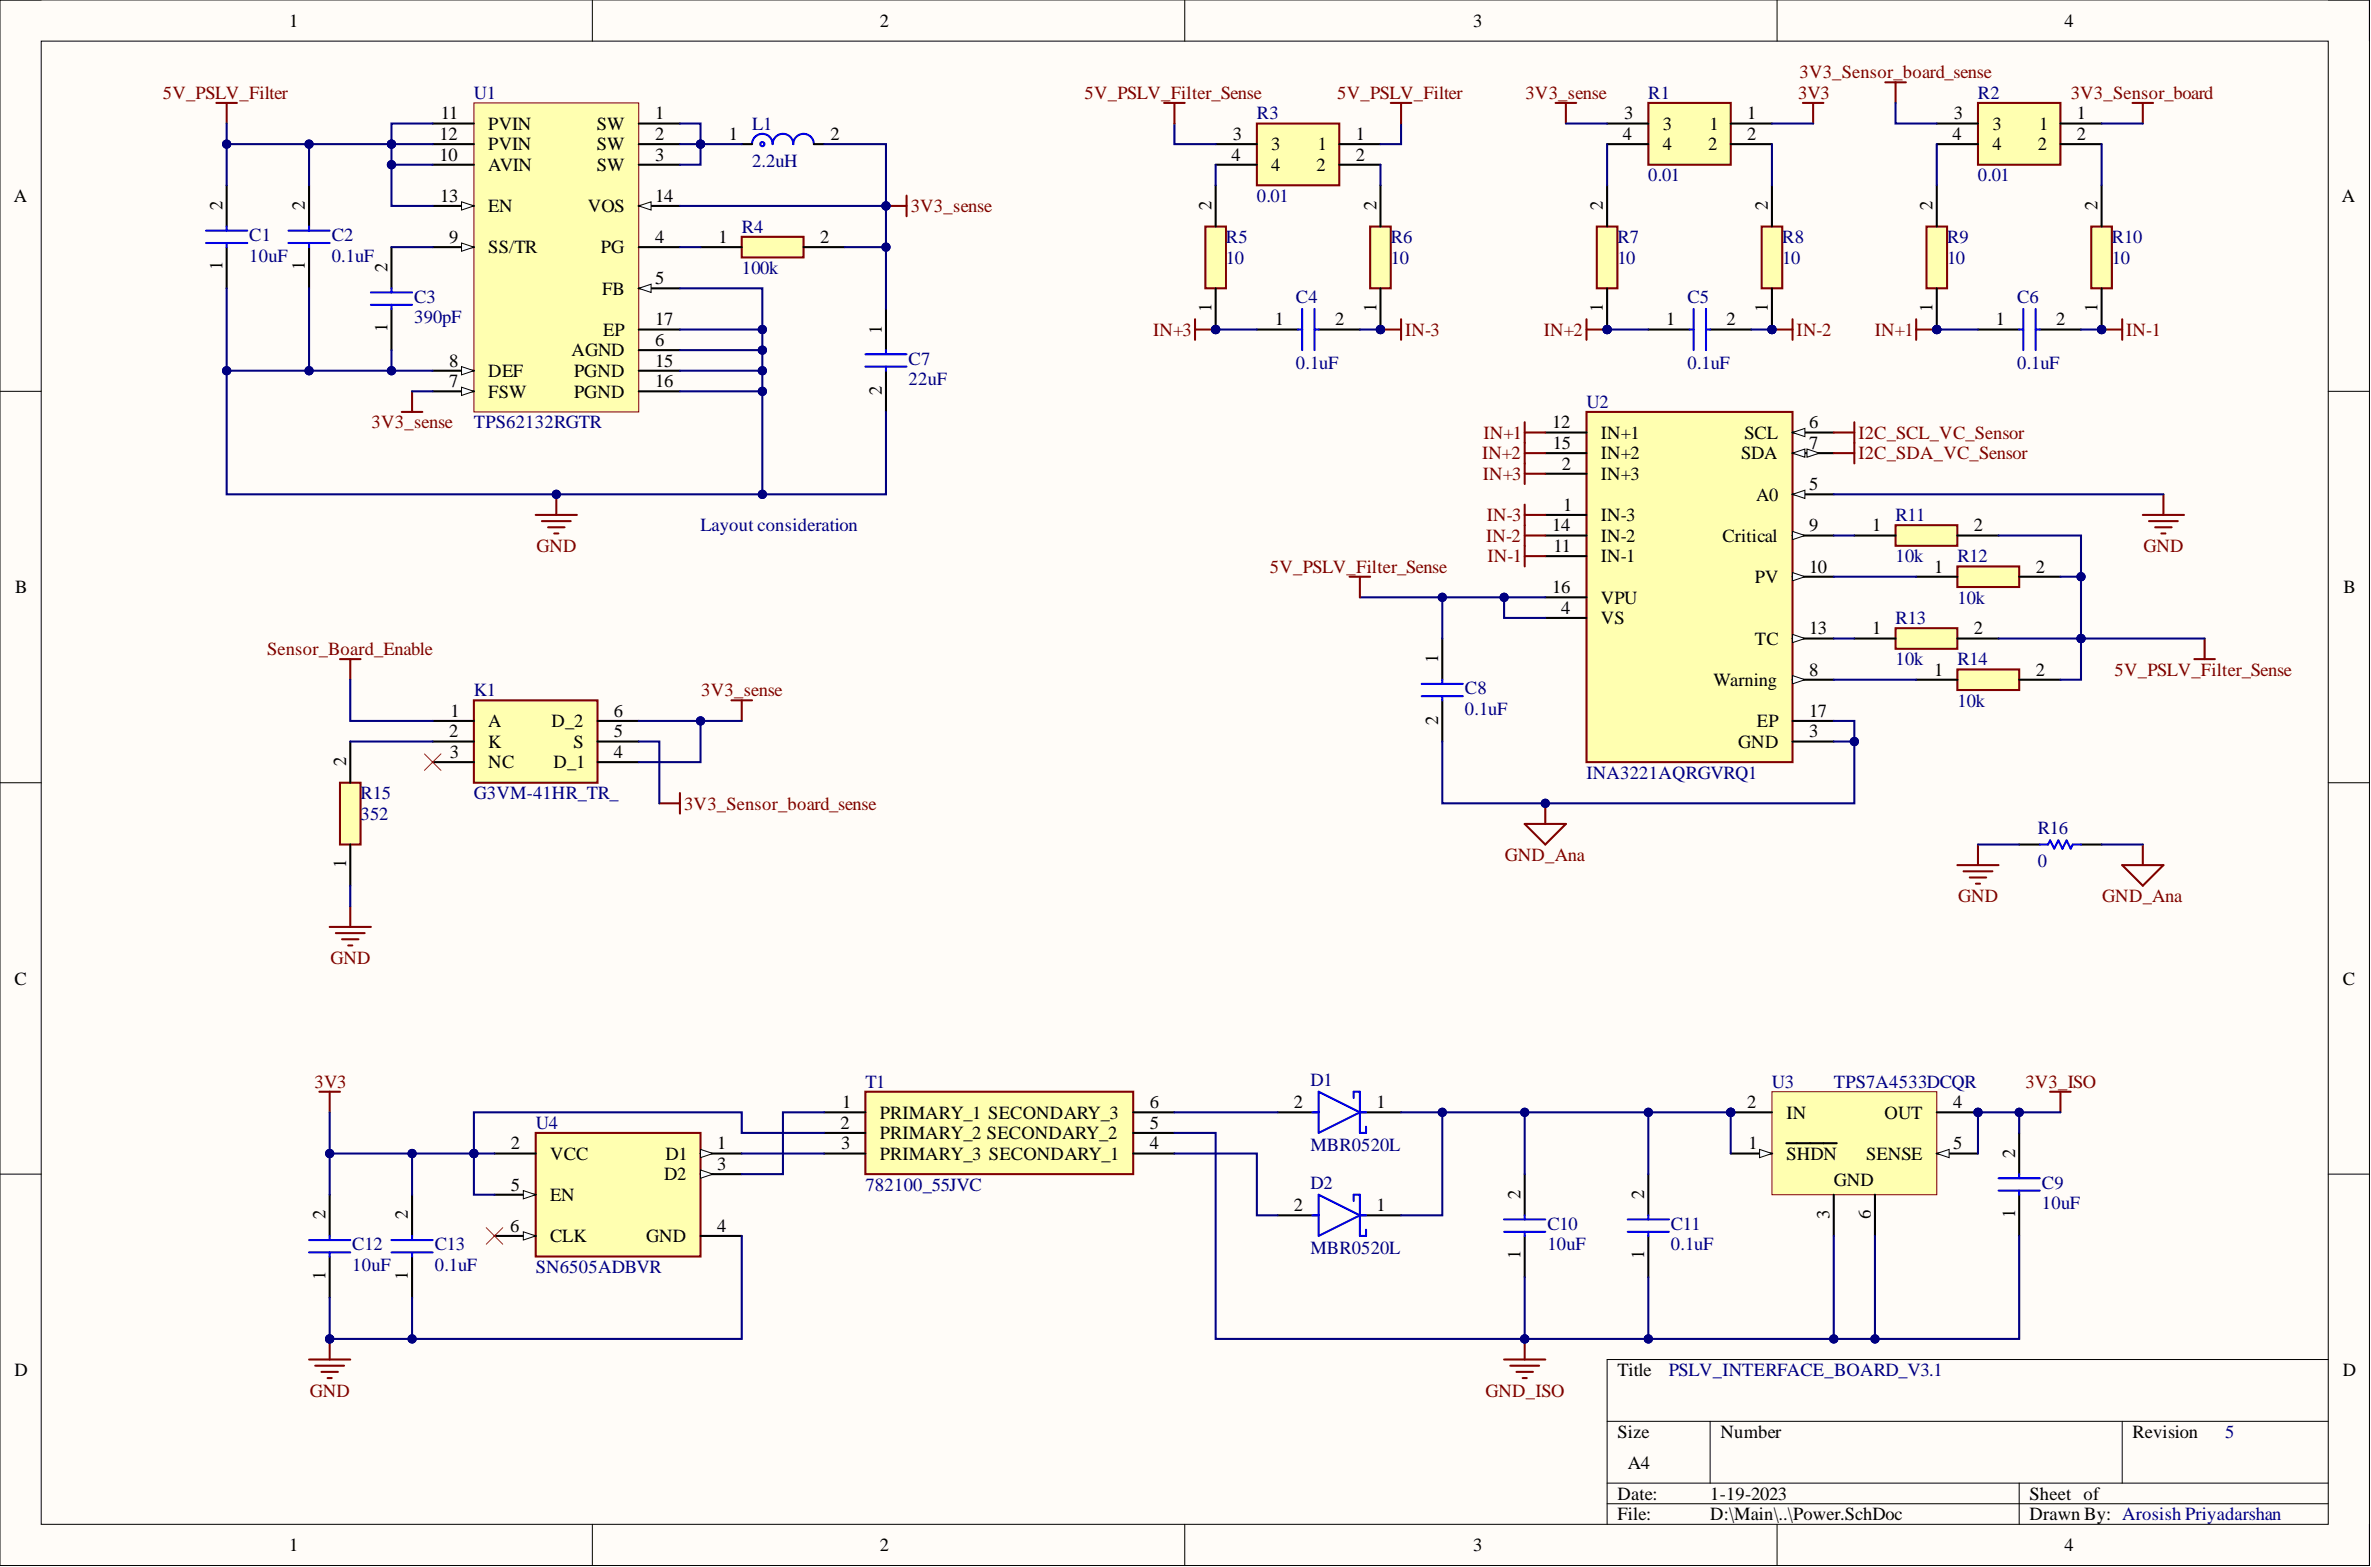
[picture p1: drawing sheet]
<svg xmlns="http://www.w3.org/2000/svg" width="292mm" height="193mm" viewBox="0 0 292 193" stroke-linecap="round" stroke-linejoin="round" font-family="sans-serif">
<defs><g id="words">
<g font-size="2.3">
<text x="35.6" y="3.3">1</text>
<text x="108.4" y="3.3">2</text>
<text x="181.5" y="3.3">3</text>
<text x="254.3" y="3.3">4</text>
<text x="54.2" y="17.2">12</text>
<text x="54.3" y="14.7">11</text>
<text x="60.2" y="16">PVIN</text>
<text x="73.5" y="16">SW</text>
<text x="80.7" y="14.7">1</text>
<text x="80.7" y="17.2">2</text>
<text x="89.8" y="17.2">1</text>
<text x="102.3" y="17.2">2</text>
<text x="151.9" y="17.2">3</text>
<text x="167" y="17.2">1</text>
<text x="199.9" y="17.2">4</text>
<text x="200.1" y="14.7">3</text>
<text x="204.8" y="16">3</text>
<text x="210.6" y="16">1</text>
<text x="215.3" y="14.7">1</text>
<text x="215.3" y="17.2">2</text>
<text x="240.6" y="17.2">4</text>
<text x="240.7" y="14.7">3</text>
<text x="245.5" y="16">3</text>
<text x="251.2" y="16">1</text>
<text x="255.9" y="14.7">1</text>
<text x="255.9" y="17.2">2</text>
<text x="54.2" y="19.8">10</text>
<text x="60.2" y="21">AVIN</text>
<text x="60.2" y="18.5">PVIN</text>
<text x="73.5" y="18.5">SW</text>
<text x="73.5" y="21">SW</text>
<text x="80.7" y="19.8">3</text>
<text x="151.7" y="19.8">4</text>
<text x="156.6" y="18.5">3</text>
<text x="156.6" y="21">4</text>
<text x="162.2" y="21">2</text>
<text x="162.4" y="18.5">1</text>
<text x="167" y="19.8">2</text>
<text x="204.8" y="18.5">4</text>
<text x="210.4" y="18.5">2</text>
<text x="245.5" y="18.5">4</text>
<text x="251" y="18.5">2</text>
<text x="1.7" y="24.9">A</text>
<text x="27.4" y="25.9" transform="rotate(-90 27.4 25.9)">2</text>
<text x="37.6" y="25.9" transform="rotate(-90 37.6 25.9)">2</text>
<text x="54.2" y="24.9">13</text>
<text x="55.3" y="29.9">9</text>
<text x="60.2" y="26.1">EN</text>
<text x="72.4" y="26.1">VOS</text>
<text x="80.7" y="29.9">4</text>
<text x="80.7" y="24.9">14</text>
<text x="88.5" y="29.9">1</text>
<text x="101" y="29.9">2</text>
<text x="149.3" y="25.9" transform="rotate(-90 149.3 25.9)">2</text>
<text x="169.6" y="25.9" transform="rotate(-90 169.6 25.9)">2</text>
<text x="197.5" y="25.9" transform="rotate(-90 197.5 25.9)">2</text>
<text x="217.8" y="25.9" transform="rotate(-90 217.8 25.9)">2</text>
<text x="238.1" y="25.9" transform="rotate(-90 238.1 25.9)">2</text>
<text x="258.4" y="25.9" transform="rotate(-90 258.4 25.9)">2</text>
<text x="288.5" y="24.9">A</text>
<text x="27.4" y="33.3" transform="rotate(-90 27.4 33.3)">1</text>
<text x="37.6" y="33.3" transform="rotate(-90 37.6 33.3)">1</text>
<text x="47.7" y="33.5" transform="rotate(-90 47.7 33.5)">2</text>
<text x="60.2" y="31.2">SS/TR</text>
<text x="74" y="31.2">PG</text>
<text x="80.7" y="35">5</text>
<text x="47.7" y="40.9" transform="rotate(-90 47.7 40.9)">1</text>
<text x="74.2" y="36.3">FB</text>
<text x="74.3" y="41.3">EP</text>
<text x="80.7" y="40.1">17</text>
<text x="108.6" y="41.1" transform="rotate(-90 108.6 41.1)">1</text>
<text x="149.3" y="38.4" transform="rotate(-90 149.3 38.4)">1</text>
<text x="157" y="40.1">1</text>
<text x="164.5" y="40.1">2</text>
<text x="169.6" y="38.4" transform="rotate(-90 169.6 38.4)">1</text>
<text x="197.5" y="38.4" transform="rotate(-90 197.5 38.4)">1</text>
<text x="205.3" y="40.1">1</text>
<text x="212.7" y="40.1">2</text>
<text x="217.8" y="38.4" transform="rotate(-90 217.8 38.4)">1</text>
<text x="238.1" y="38.4" transform="rotate(-90 238.1 38.4)">1</text>
<text x="245.9" y="40.1">1</text>
<text x="253.3" y="40.1">2</text>
<text x="258.4" y="38.4" transform="rotate(-90 258.4 38.4)">1</text>
<text x="55.3" y="47.7">7</text>
<text x="55.3" y="45.1">8</text>
<text x="60.2" y="46.4">DEF</text>
<text x="70.4" y="43.9">AGND</text>
<text x="70.7" y="46.4">PGND</text>
<text x="80.7" y="42.6">6</text>
<text x="80.7" y="45.1">15</text>
<text x="80.7" y="47.7">16</text>
<text x="60.2" y="49">FSW</text>
<text x="70.7" y="49">PGND</text>
<text x="108.6" y="48.7" transform="rotate(-90 108.6 48.7)">2</text>
<text x="191.2" y="52.8">12</text>
<text x="222.9" y="52.8">6</text>
<text x="191.3" y="55.3">15</text>
<text x="192.4" y="57.8">2</text>
<text x="197.2" y="54">IN+1</text>
<text x="197.2" y="56.6">IN+2</text>
<text x="197.2" y="59.1">IN+3</text>
<text x="214.5" y="56.6">SDA</text>
<text x="214.9" y="54">SCL</text>
<text x="222.9" y="55.3">7</text>
<text x="191.2" y="65.4">14</text>
<text x="192.6" y="62.9">1</text>
<text x="197.2" y="64.2">IN-3</text>
<text x="216.4" y="61.6">A0</text>
<text x="222.9" y="60.4">5</text>
<text x="222.9" y="65.4">9</text>
<text x="230.7" y="65.4">1</text>
<text x="243.2" y="65.4">2</text>
<text x="191.4" y="68">11</text>
<text x="197.2" y="66.7">IN-2</text>
<text x="197.2" y="69.2">IN-1</text>
<text x="212.2" y="66.7">Critical</text>
<text x="216.2" y="71.8">PV</text>
<text x="222.9" y="70.5">10</text>
<text x="238.3" y="70.5">1</text>
<text x="250.8" y="70.5">2</text>
<text x="1.9" y="73.1">B</text>
<text x="191.2" y="73.1">16</text>
<text x="192.3" y="75.6">4</text>
<text x="197.2" y="74.3">VPU</text>
<text x="197.2" y="76.9">VS</text>
<text x="288.7" y="73.1">B</text>
<text x="177.2" y="81.7" transform="rotate(-90 177.2 81.7)">1</text>
<text x="216.2" y="79.4">TC</text>
<text x="222.9" y="78.1">13</text>
<text x="222.9" y="83.2">8</text>
<text x="230.7" y="78.1">1</text>
<text x="238.3" y="83.2">1</text>
<text x="243.2" y="78.1">2</text>
<text x="250.8" y="83.2">2</text>
<text x="55.5" y="88.3">1</text>
<text x="60.2" y="89.5">A</text>
<text x="67.9" y="89.5">D_2</text>
<text x="75.6" y="88.3">6</text>
<text x="177.2" y="89.3" transform="rotate(-90 177.2 89.3)">2</text>
<text x="211.1" y="84.5">Warning</text>
<text x="216.4" y="89.5">EP</text>
<text x="222.9" y="88.3">17</text>
<text x="42.6" y="94.4" transform="rotate(-90 42.6 94.4)">2</text>
<text x="55.3" y="90.8">2</text>
<text x="55.4" y="93.3">3</text>
<text x="60.2" y="92.1">K</text>
<text x="60.2" y="94.6">NC</text>
<text x="68.2" y="94.6">D_1</text>
<text x="70.7" y="92.1">S</text>
<text x="75.6" y="93.3">4</text>
<text x="75.6" y="90.8">5</text>
<text x="214.2" y="92.1">GND</text>
<text x="222.9" y="90.8">3</text>
<text x="42.6" y="106.9" transform="rotate(-90 42.6 106.9)">1</text>
<text x="1.8" y="121.3">C</text>
<text x="288.6" y="121.3">C</text>
<text x="103.7" y="136.5">1</text>
<text x="108.4" y="137.7">PRIMARY_1 SECONDARY_3</text>
<text x="141.6" y="136.5">6</text>
<text x="159.4" y="136.5">2</text>
<text x="169.6" y="136.5">1</text>
<text x="215.3" y="136.5">2</text>
<text x="220.1" y="137.7">IN</text>
<text x="232.2" y="137.7">OUT</text>
<text x="240.6" y="136.5">4</text>
<text x="63" y="141.5">2</text>
<text x="67.8" y="142.8">VCC</text>
<text x="82" y="142.8">D1</text>
<text x="88.3" y="141.5">1</text>
<text x="103.6" y="139">2</text>
<text x="103.6" y="141.5">3</text>
<text x="108.4" y="140.3">PRIMARY_2 SECONDARY_2</text>
<text x="108.4" y="142.8">PRIMARY_3 SECONDARY_1</text>
<text x="141.6" y="141.5">4</text>
<text x="141.6" y="139">5</text>
<text x="215.4" y="141.5">1</text>
<text x="220.1" y="142.8">SHDN</text>
<text x="229.9" y="142.8">SENSE</text>
<text x="240.6" y="141.5">5</text>
<text x="248.3" y="142.6" transform="rotate(-90 248.3 142.6)">2</text>
<text x="63" y="146.6">5</text>
<text x="67.8" y="147.9">EN</text>
<text x="81.8" y="145.3">D2</text>
<text x="88.3" y="144.1">3</text>
<text x="159.4" y="149.2">2</text>
<text x="169.6" y="149.2">1</text>
<text x="187.3" y="147.6" transform="rotate(-90 187.3 147.6)">2</text>
<text x="202.6" y="147.6" transform="rotate(-90 202.6 147.6)">2</text>
<text x="225.9" y="146.1">GND</text>
<text x="40.1" y="150.2" transform="rotate(-90 40.1 150.2)">2</text>
<text x="50.3" y="150.2" transform="rotate(-90 50.3 150.2)">2</text>
<text x="62.9" y="151.7">6</text>
<text x="67.8" y="153">CLK</text>
<text x="79.6" y="153">GND</text>
<text x="88.3" y="151.7">4</text>
<text x="187.3" y="155.1" transform="rotate(-90 187.3 155.1)">1</text>
<text x="202.6" y="155.1" transform="rotate(-90 202.6 155.1)">1</text>
<text x="225.4" y="150.1" transform="rotate(-90 225.4 150.1)">3</text>
<text x="230.5" y="150.2" transform="rotate(-90 230.5 150.2)">6</text>
<text x="248.3" y="150" transform="rotate(-90 248.3 150)">1</text>
<text x="40.1" y="157.6" transform="rotate(-90 40.1 157.6)">1</text>
<text x="50.3" y="157.6" transform="rotate(-90 50.3 157.6)">1</text>
<text x="1.8" y="169.4">D</text>
<text x="199.3" y="169.4">Title</text>
<text x="288.6" y="169.4">D</text>
<text x="199.3" y="177.1">Size</text>
<text x="212" y="177.1">Number</text>
<text x="262.7" y="177.1">Revision</text>
<text x="199.3" y="184.7">Date:</text>
<text x="200.5" y="180.9">A4</text>
<text x="210.7" y="184.7">1-19-2023</text>
<text x="250" y="184.7">Sheet of</text>
<text x="35.6" y="191">1</text>
<text x="108.4" y="191">2</text>
<text x="181.5" y="191">3</text>
<text x="199.3" y="187.2">File:</text>
<text x="210.7" y="187.2">D:\Main\..\Power.SchDoc</text>
<text x="250" y="187.2">Drawn By: Arosish Priyadarshan</text>
<text x="254.3" y="191">4</text>
</g>
<g font-size="2.3" fill="#800000">
<text x="221.7" y="9.6">3V3_Sensor_board_sense</text>
<text x="20.1" y="12.2">5V_PSLV_Filter</text>
<text x="133.6" y="12.2">5V_PSLV_Filter_Sense</text>
<text x="164.7" y="12.2">5V_PSLV_Filter</text>
<text x="187.9" y="12.2">3V3_sense</text>
<text x="221.5" y="12.2">3V3</text>
<text x="255.1" y="12.2">3V3_Sensor_board</text>
<text x="112.2" y="26.1">3V3_sense</text>
<text x="142.1" y="41.3">IN+3</text>
<text x="173.1" y="41.3">IN-3</text>
<text x="190.2" y="41.3">IN+2</text>
<text x="221.3" y="41.3">IN-2</text>
<text x="231" y="41.3">IN+1</text>
<text x="262" y="41.3">IN-1</text>
<text x="45.8" y="52.8">3V3_sense</text>
<text x="182.6" y="56.6">IN+2</text>
<text x="182.7" y="59.1">IN+3</text>
<text x="182.8" y="54">IN+1</text>
<text x="229" y="54">I2C_SCL_VC_Sensor</text>
<text x="229" y="56.6">I2C_SDA_VC_Sensor</text>
<text x="183.2" y="64.2">IN-3</text>
<text x="66.1" y="68">GND</text>
<text x="156.4" y="70.5">5V_PSLV_Filter_Sense</text>
<text x="183.1" y="66.7">IN-2</text>
<text x="183.3" y="69.2">IN-1</text>
<text x="264.1" y="68">GND</text>
<text x="32.9" y="80.7">Sensor_Board_Enable</text>
<text x="260.5" y="83.2">5V_PSLV_Filter_Sense</text>
<text x="86.4" y="85.7">3V3_sense</text>
<text x="84.3" y="99.7">3V3_Sensor_board_sense</text>
<text x="185.4" y="106">GND_Ana</text>
<text x="241.2" y="111.1">GND</text>
<text x="259" y="111.1">GND_Ana</text>
<text x="40.7" y="118.7">GND</text>
<text x="38.8" y="133.9">3V3</text>
<text x="249.5" y="133.9">3V3_ISO</text>
<text x="38.2" y="172">GND</text>
<text x="183" y="172">GND_ISO</text>
</g>
<g font-size="2.3" fill="#000080">
<text x="58.4" y="12.2">U1</text>
<text x="92.6" y="16">L1</text>
<text x="154.8" y="14.7">R3</text>
<text x="203.1" y="12.2">R1</text>
<text x="243.7" y="12.2">R2</text>
<text x="92.6" y="20.5">2.2uH</text>
<text x="203.1" y="22.3">0.01</text>
<text x="243.7" y="22.3">0.01</text>
<text x="30.7" y="29.7">C1</text>
<text x="40.9" y="29.7">C2</text>
<text x="91.4" y="28.7">R4</text>
<text x="151" y="29.9">R5</text>
<text x="154.8" y="24.9">0.01</text>
<text x="171.3" y="29.9">R6</text>
<text x="199.3" y="29.9">R7</text>
<text x="219.6" y="29.9">R8</text>
<text x="239.9" y="29.9">R9</text>
<text x="260.2" y="29.9">R10</text>
<text x="30.7" y="32.2">10uF</text>
<text x="40.9" y="32.2">0.1uF</text>
<text x="91.4" y="33.7">100k</text>
<text x="151" y="32.5">10</text>
<text x="171.3" y="32.5">10</text>
<text x="199.3" y="32.5">10</text>
<text x="219.6" y="32.5">10</text>
<text x="239.9" y="32.5">10</text>
<text x="260.2" y="32.5">10</text>
<text x="51" y="37.3">C3</text>
<text x="51" y="39.8">390pF</text>
<text x="159.7" y="37.3">C4</text>
<text x="207.9" y="37.3">C5</text>
<text x="248.5" y="37.3">C6</text>
<text x="111.9" y="44.9">C7</text>
<text x="111.9" y="47.4">22uF</text>
<text x="159.7" y="45.4">0.1uF</text>
<text x="207.9" y="45.4">0.1uF</text>
<text x="248.5" y="45.4">0.1uF</text>
<text x="58.4" y="52.8">TPS62132RGTR</text>
<text x="195.5" y="50.2">U2</text>
<text x="86.3" y="65.4">Layout consideration</text>
<text x="233.5" y="64.2">R11</text>
<text x="233.5" y="69.2">10k</text>
<text x="241.1" y="69.2">R12</text>
<text x="233.5" y="76.9">R13</text>
<text x="241.1" y="74.3">10k</text>
<text x="233.5" y="81.9">10k</text>
<text x="241.1" y="81.9">R14</text>
<text x="58.4" y="85.7">K1</text>
<text x="180.5" y="85.5">C8</text>
<text x="180.5" y="88">0.1uF</text>
<text x="241.1" y="87">10k</text>
<text x="195.5" y="95.9">INA3221AQRGVRQ1</text>
<text x="44.4" y="98.4">R15</text>
<text x="44.4" y="101">352</text>
<text x="58.4" y="98.4">G3VM-41HR_TR_</text>
<text x="251" y="102.7">R16</text>
<text x="251" y="106.8">0</text>
<text x="106.6" y="133.9">T1</text>
<text x="161.4" y="133.7">D1</text>
<text x="218.3" y="133.9">U3</text>
<text x="225.9" y="133.9">TPS7A4533DCQR</text>
<text x="66" y="139">U4</text>
<text x="161.4" y="141.8">MBR0520L</text>
<text x="106.6" y="146.6">782100_55JVC</text>
<text x="161.4" y="146.4">D2</text>
<text x="251.5" y="146.4">C9</text>
<text x="251.5" y="148.9">10uF</text>
<text x="43.4" y="154">C12</text>
<text x="53.6" y="154">C13</text>
<text x="161.4" y="154.5">MBR0520L</text>
<text x="190.6" y="151.4">C10</text>
<text x="190.6" y="154">10uF</text>
<text x="205.9" y="151.4">C11</text>
<text x="205.9" y="154">0.1uF</text>
<text x="43.4" y="156.5">10uF</text>
<text x="53.6" y="156.5">0.1uF</text>
<text x="66" y="156.8">SN6505ADBVR</text>
<text x="205.6" y="169.4">PSLV_INTERFACE_BOARD_V3.1</text>
<text x="274.1" y="177.1">5</text>
</g>
</g></defs>
<path d="M0 0h291.9v192.8h-291.9z" fill-rule="evenodd" fill="#fffcf8"/>
<path d="M0 0h291.9v192.8h-291.9z" fill="none" stroke="#000" stroke-width=".12"/>
<path d="M5.1 5.1h281.7v182.6h-281.7z" fill-rule="evenodd" fill="#fffcf8"/>
<g fill="none" stroke="#000" stroke-width=".12">
<path d="M0 0h5.1M73 0v5.1M146 0v5.1M218.9 0v5.1M286.8 0h5.1v5.1M5.1 5.1h281.7v182.6h-281.7zM0 48.2h5.1M286.8 48.2h5.1M0 96.4h5.1M286.8 96.4h5.1M0 144.6h5.1M286.8 144.6h5.1"/>
<path d="M198 175h88.8M210.7 175v7.6M261.4 175v7.6M286.8 167.4h-88.8v20.3M73 187.7v5.1M146 187.7v5.1M198 182.6h88.8M198 185.2h88.8M218.9 187.7v5.1M248.8 182.6v5.1M291.9 187.7v5.1"/>
</g>
<path d="M58.4 12.7h20.3v38h-20.3z" fill-rule="evenodd" fill="#ffffb0"/>
<path d="M58.4 12.7h20.3v38h-20.3z" fill="none" stroke="#800000" stroke-width=".12"/>
<path d="M78.7 15.2h5.1M78.7 17.7h5.1M78.7 20.3h5.1M78.7 30.4h5.1M78.7 35.5h5.1" fill="none" stroke="#000" stroke-width=".25"/>
<path d="M78.7 35.5l1.5-.5v1z" fill="#f8fcff"/>
<path d="M78.7 35.5l1.5-.5v1z" fill="none" stroke="#000" stroke-width=".12"/>
<path d="M53.3 48.2h5.1M78.7 43.1h5.1" fill="none" stroke="#000" stroke-width=".25"/>
<path d="M56.9 47.7l1.5 .5-1.5 .5z" fill="#f8fcff"/>
<path d="M56.9 47.7l1.5 .5-1.5 .5z" fill="none" stroke="#000" stroke-width=".12"/>
<path d="M53.3 45.7h5.1" fill="none" stroke="#000" stroke-width=".25"/>
<path d="M56.9 45.1l1.5 .6-1.5 .5z" fill="#f8fcff"/>
<path d="M56.9 45.1l1.5 .6-1.5 .5z" fill="none" stroke="#000" stroke-width=".12"/>
<path d="M53.3 30.4h5.1" fill="none" stroke="#000" stroke-width=".25"/>
<path d="M56.9 29.9l1.5 .5-1.5 .5z" fill="#f8fcff"/>
<path d="M56.9 29.9l1.5 .5-1.5 .5z" fill="none" stroke="#000" stroke-width=".12"/>
<path d="M53.3 15.2h5.1M53.3 17.7h5.1M53.3 20.3h5.1M53.3 25.4h5.1" fill="none" stroke="#000" stroke-width=".25"/>
<path d="M56.9 24.9l1.5 .5-1.5 .5z" fill="#f8fcff"/>
<path d="M56.9 24.9l1.5 .5-1.5 .5z" fill="none" stroke="#000" stroke-width=".12"/>
<path d="M78.7 25.4h5.1" fill="none" stroke="#000" stroke-width=".25"/>
<path d="M78.7 25.4l1.5-.5v1z" fill="#f8fcff"/>
<path d="M78.7 25.4l1.5-.5v1z" fill="none" stroke="#000" stroke-width=".12"/>
<path d="M78.7 45.7h5.1M78.7 48.2h5.1M78.7 40.6h5.1" fill="none" stroke="#000" stroke-width=".25"/>
<path d="M66 139.5h20.3v15.2h-20.3z" fill-rule="evenodd" fill="#ffffb0"/>
<path d="M66 139.5h20.3v15.2h-20.3z" fill="none" stroke="#800000" stroke-width=".25"/>
<path d="M60.9 142.1h5.1M60.9 152.2h5.1" fill="none" stroke="#000" stroke-width=".25"/>
<path d="M64.5 151.7l1.5 .5-1.5 .5z" fill="#f8fcff"/>
<path d="M64.5 151.7l1.5 .5-1.5 .5z" fill="none" stroke="#000" stroke-width=".12"/>
<path d="M86.3 142.1h5.1" fill="none" stroke="#000" stroke-width=".25"/>
<path d="M86.3 141.5l1.5 .6-1.5 .5z" fill="#f8fcff"/>
<path d="M86.3 141.5l1.5 .6-1.5 .5z" fill="none" stroke="#000" stroke-width=".12"/>
<path d="M86.3 144.6h5.1" fill="none" stroke="#000" stroke-width=".25"/>
<path d="M86.3 144.1l1.5 .5-1.5 .5z" fill="#f8fcff"/>
<path d="M86.3 144.1l1.5 .5-1.5 .5z" fill="none" stroke="#000" stroke-width=".12"/>
<path d="M60.9 147.1h5.1" fill="none" stroke="#000" stroke-width=".25"/>
<path d="M64.5 146.6l1.5 .5-1.5 .5z" fill="#f8fcff"/>
<path d="M64.5 146.6l1.5 .5-1.5 .5z" fill="none" stroke="#000" stroke-width=".12"/>
<path d="M86.3 152.2h5.1" fill="none" stroke="#000" stroke-width=".25"/>
<path d="M106.6 134.4h33v10.2h-33z" fill-rule="evenodd" fill="#ffffb0"/>
<path d="M106.6 134.4h33v10.2h-33z" fill="none" stroke="#800000" stroke-width=".25"/>
<path d="M101.5 137h5.1M101.5 139.5h5.1M139.6 137h5.1M139.6 139.5h5.1M101.5 142.1h5.1M139.6 142.1h5.1" fill="none" stroke="#000" stroke-width=".25"/>
<circle cx="213.2" cy="137" r=".51" fill="#000080"/>
<circle cx="213.2" cy="137" r=".51" fill="none" stroke="#000080" stroke-width=".12"/>
<circle cx="243.7" cy="137" r=".51" fill="#000080"/>
<circle cx="243.7" cy="137" r=".51" fill="none" stroke="#000080" stroke-width=".12"/>
<path d="M218.3 134.4h20.3v12.7h-20.3z" fill-rule="evenodd" fill="#ffffb0"/>
<path d="M218.3 134.4h20.3v12.7h-20.3z" fill="none" stroke="#800000" stroke-width=".12"/>
<path d="M213.2 142.1h5.1M225.9 147.1v5.1M231 147.1v5.1" fill="none" stroke="#000" stroke-width=".25"/>
<path d="M216.8 141.5l1.5 .6-1.5 .5z" fill="#f8fcff"/>
<path d="M216.8 141.5l1.5 .6-1.5 .5z" fill="none" stroke="#000" stroke-width=".12"/>
<path d="M213.2 137h5.1M220.1 140.8h6.2" fill="none" stroke="#000" stroke-width=".25"/>
<circle cx="213.2" cy="137" r=".51" fill="#000080"/>
<circle cx="213.2" cy="137" r=".51" fill="none" stroke="#000080" stroke-width=".12"/>
<path d="M238.6 137h5.1" fill="none" stroke="#000" stroke-width=".25"/>
<circle cx="243.7" cy="137" r=".51" fill="#000080"/>
<circle cx="243.7" cy="137" r=".51" fill="none" stroke="#000080" stroke-width=".12"/>
<path d="M238.6 142.1h5.1" fill="none" stroke="#000" stroke-width=".25"/>
<path d="M238.6 142.1l1.5-.6v1.1z" fill="#f8fcff"/>
<path d="M238.6 142.1l1.5-.6v1.1z" fill="none" stroke="#000" stroke-width=".12"/>
<path d="M157.4 137h5.1M167.5 137h5.1" fill="none" stroke="#000" stroke-width=".25"/>
<path d="M161.7 137h.8M162.5 134.4l5 2.6-5 2.5zM166.8 135.2v-.8h.7v5.1h.8v-.7M167.5 137h.8" fill="none" stroke="#00f" stroke-width=".25"/>
<path d="M195.5 50.7h25.3v43.2h-25.3z" fill-rule="evenodd" fill="#ffffb0"/>
<path d="M195.5 50.7h25.3v43.2h-25.3z" fill="none" stroke="#800000" stroke-width=".25"/>
<path d="M190.4 53.3h5.1M190.4 55.8h5.1M190.4 58.3h5.1M190.4 63.4h5.1M190.4 65.9h5.1M190.4 68.5h5.1M220.8 60.9h5.1" fill="none" stroke="#000" stroke-width=".25"/>
<path d="M220.8 60.9l1.6-.5v1z" fill="#f8fcff"/>
<path d="M220.8 60.9l1.6-.5v1z" fill="none" stroke="#000" stroke-width=".12"/>
<path d="M220.8 65.9h5.1" fill="none" stroke="#000" stroke-width=".25"/>
<path d="M220.8 65.4l1.6 .5-1.6 .6z" fill="#f8fcff"/>
<path d="M220.8 65.4l1.6 .5-1.6 .6z" fill="none" stroke="#000" stroke-width=".12"/>
<path d="M220.8 71h5.1M220.8 88.8h5.1" fill="none" stroke="#000" stroke-width=".25"/>
<path d="M220.8 70.5l1.6 .5-1.6 .5z" fill="#f8fcff"/>
<path d="M220.8 70.5l1.6 .5-1.6 .5z" fill="none" stroke="#000" stroke-width=".12"/>
<path d="M220.8 53.3h5.1" fill="none" stroke="#000" stroke-width=".25"/>
<path d="M220.8 53.3l1.6-.5v1z" fill="#f8fcff"/>
<path d="M220.8 53.3l1.6-.5v1z" fill="none" stroke="#000" stroke-width=".12"/>
<path d="M220.8 55.8h5.1" fill="none" stroke="#000" stroke-width=".25"/>
<path d="M220.8 55.8l1.6-.5v1z" fill="#f8fcff"/>
<path d="M220.8 55.8l1.6-.5v1z" fill="none" stroke="#000" stroke-width=".12"/>
<path d="M222.6 55.3l1.5 .5-1.5 .5z" fill="#f8fcff"/>
<path d="M222.6 55.3l1.5 .5-1.5 .5z" fill="none" stroke="#000" stroke-width=".12"/>
<path d="M220.8 78.6h5.1" fill="none" stroke="#000" stroke-width=".25"/>
<path d="M220.8 78.1l1.6 .5-1.6 .5z" fill="#f8fcff"/>
<path d="M220.8 78.1l1.6 .5-1.6 .5z" fill="none" stroke="#000" stroke-width=".12"/>
<path d="M190.4 73.6h5.1M190.4 76.1h5.1M220.8 83.7h5.1" fill="none" stroke="#000" stroke-width=".25"/>
<path d="M220.8 83.2l1.6 .5-1.6 .5z" fill="#f8fcff"/>
<path d="M220.8 83.2l1.6 .5-1.6 .5z" fill="none" stroke="#000" stroke-width=".12"/>
<path d="M220.8 91.3h5.1" fill="none" stroke="#000" stroke-width=".25"/>
<path d="M185.3 167.4h5.1M186.1 168.2h3.5M186.8 168.9h2.1M187.6 169.7h.5M187.8 164.9v2.5" fill="none" stroke="#800000" stroke-width=".25"/>
<circle cx="187.8" cy="164.9" r=".51" fill="#000080"/>
<circle cx="187.8" cy="164.9" r=".51" fill="none" stroke="#000080" stroke-width=".12"/>
<path d="M66 63.4h5.1M66.8 64.2h3.5M67.5 64.9h2.1M68.3 65.7h.5M68.5 60.9v2.5" fill="none" stroke="#800000" stroke-width=".25"/>
<circle cx="68.5" cy="60.9" r=".51" fill="#000080"/>
<circle cx="68.5" cy="60.9" r=".51" fill="none" stroke="#000080" stroke-width=".12"/>
<path d="M26.7 12.7h2.5M27.9 12.7v2.5M109.1 25.4h2.6M111.7 24.1v2.5M39.3 134.4h2.6M40.6 134.4v2.6M252.6 134.4h2.5M253.8 134.4v2.6" fill="none" stroke="#800000" stroke-width=".25"/>
<circle cx="109.1" cy="25.4" r=".51" fill="#000080"/>
<circle cx="109.1" cy="25.4" r=".51" fill="none" stroke="#000080" stroke-width=".12"/>
<path d="M91.4 29.2h7.6v2.5h-7.6z" fill-rule="evenodd" fill="#ffffb0"/>
<path d="M91.4 29.2h7.6v2.5h-7.6zM49.5 50.7h2.5M50.8 48.2v2.5M38.1 167.4h5.1M38.8 168.2h3.6M39.6 168.9h2M40.4 169.7h.5M40.6 164.9v2.5" fill="none" stroke="#800000" stroke-width=".25"/>
<path d="M27.9 22.8v5.1M27.9 30.4v5.1M38.1 22.8v5.1M38.1 30.4v5.1M48.2 30.4v5.1M48.2 38v5.1M86.3 30.4h5.1M99 30.4h5.1M109.1 38v5.1M109.1 45.7v5" fill="none" stroke="#000" stroke-width=".25"/>
<g fill="none" stroke="#00f" stroke-width=".25">
<path d="M25.4 29.9h5.1M25.4 28.4h5.1M27.9 27.9v.5M27.9 29.9v.5M35.5 29.9h5.1M35.5 28.4h5.1M38.1 27.9v.5M38.1 29.9v.5M45.7 37.5h5.1M45.7 36h5.1M48.2 35.5v.5M48.2 37.5v.5"/>
<path d="M106.6 43.6h5.1M106.6 45.1h5.1M109.1 43.1v.5M109.1 45.1v.6"/>
</g>
<circle cx="40.6" cy="164.9" r=".51" fill="#000080"/>
<circle cx="40.6" cy="164.9" r=".51" fill="none" stroke="#000080" stroke-width=".12"/>
<path d="M248.8 139.5v5.1M40.6 147.1v5.1M40.6 154.7v5.1M50.8 147.1v5.1M50.8 154.7v5.1M157.4 149.7h5.1M167.5 149.7h5.1M248.8 147.1v5.1" fill="none" stroke="#000" stroke-width=".25"/>
<g fill="none" stroke="#00f" stroke-width=".25">
<path d="M38.1 154.2h5.1M38.1 152.7h5.1M40.6 152.2v.5M40.6 154.2v.5M48.2 154.2h5.1M48.2 152.7h5.1M50.8 152.2v.5M50.8 154.2v.5M161.7 149.7h.8M162.5 147.1l5 2.6-5 2.5zM166.8 147.9v-.8h.7v5.1h.8v-.8M167.5 149.7h.8"/>
<path d="M246.2 146.6h5.1M246.2 145.1h5.1M248.8 144.6v.5M248.8 146.6v.5"/>
</g>
<circle cx="149.8" cy="40.6" r=".51" fill="#000080"/>
<circle cx="149.8" cy="40.6" r=".51" fill="none" stroke="#000080" stroke-width=".12"/>
<path d="M148.5 27.9h2.5v7.6h-2.5z" fill-rule="evenodd" fill="#ffffb0"/>
<path d="M148.5 27.9h2.5v7.6h-2.5z" fill="none" stroke="#800000" stroke-width=".25"/>
<path d="M149.8 35.5v5.1" fill="none" stroke="#000" stroke-width=".25"/>
<circle cx="149.8" cy="40.6" r=".51" fill="#000080"/>
<circle cx="149.8" cy="40.6" r=".51" fill="none" stroke="#000080" stroke-width=".12"/>
<path d="M149.8 22.8v5.1" fill="none" stroke="#000" stroke-width=".25"/>
<circle cx="170.1" cy="40.6" r=".51" fill="#000080"/>
<circle cx="170.1" cy="40.6" r=".51" fill="none" stroke="#000080" stroke-width=".12"/>
<path d="M168.8 27.9h2.5v7.6h-2.5z" fill-rule="evenodd" fill="#ffffb0"/>
<path d="M168.8 27.9h2.5v7.6h-2.5z" fill="none" stroke="#800000" stroke-width=".25"/>
<path d="M170.1 35.5v5.1" fill="none" stroke="#000" stroke-width=".25"/>
<circle cx="170.1" cy="40.6" r=".51" fill="#000080"/>
<circle cx="170.1" cy="40.6" r=".51" fill="none" stroke="#000080" stroke-width=".12"/>
<path d="M170.1 22.8v5.1M154.8 40.6h5.1M162.5 40.6h5" fill="none" stroke="#000" stroke-width=".25"/>
<path d="M160.4 38v5.1M161.9 38v5.1M159.9 40.6h.5M161.9 40.6h.6" fill="none" stroke="#00f" stroke-width=".25"/>
<path d="M154.8 15.2h10.2v7.6h-10.2z" fill-rule="evenodd" fill="#ffffb0"/>
<path d="M154.8 15.2h10.2v7.6h-10.2z" fill="none" stroke="#800000" stroke-width=".25"/>
<path d="M149.8 17.7h5M165 17.7h5.1M149.8 20.3h5M165 20.3h5.1" fill="none" stroke="#000" stroke-width=".25"/>
<circle cx="198" cy="40.6" r=".51" fill="#000080"/>
<circle cx="198" cy="40.6" r=".51" fill="none" stroke="#000080" stroke-width=".12"/>
<path d="M196.7 27.9h2.6v7.6h-2.6z" fill-rule="evenodd" fill="#ffffb0"/>
<path d="M196.7 27.9h2.6v7.6h-2.6z" fill="none" stroke="#800000" stroke-width=".25"/>
<path d="M198 35.5v5.1" fill="none" stroke="#000" stroke-width=".25"/>
<circle cx="198" cy="40.6" r=".51" fill="#000080"/>
<circle cx="198" cy="40.6" r=".51" fill="none" stroke="#000080" stroke-width=".12"/>
<path d="M198 22.8v5.1" fill="none" stroke="#000" stroke-width=".25"/>
<circle cx="218.3" cy="40.6" r=".51" fill="#000080"/>
<circle cx="218.3" cy="40.6" r=".51" fill="none" stroke="#000080" stroke-width=".12"/>
<path d="M217 27.9h2.6v7.6h-2.6z" fill-rule="evenodd" fill="#ffffb0"/>
<path d="M217 27.9h2.6v7.6h-2.6z" fill="none" stroke="#800000" stroke-width=".25"/>
<path d="M218.3 35.5v5.1" fill="none" stroke="#000" stroke-width=".25"/>
<circle cx="218.3" cy="40.6" r=".51" fill="#000080"/>
<circle cx="218.3" cy="40.6" r=".51" fill="none" stroke="#000080" stroke-width=".12"/>
<path d="M218.3 22.8v5.1M203.1 40.6h5M210.7 40.6h5.1" fill="none" stroke="#000" stroke-width=".25"/>
<path d="M208.7 38v5.1M210.2 38v5.1M208.1 40.6h.6M210.2 40.6h.5" fill="none" stroke="#00f" stroke-width=".25"/>
<path d="M203.1 12.7h10.1v7.6h-10.1z" fill-rule="evenodd" fill="#ffffb0"/>
<path d="M203.1 12.7h10.1v7.6h-10.1z" fill="none" stroke="#800000" stroke-width=".25"/>
<path d="M198 15.2h5.1M198 17.7h5.1M213.2 15.2h5.1M213.2 17.7h5.1" fill="none" stroke="#000" stroke-width=".25"/>
<circle cx="238.6" cy="40.6" r=".51" fill="#000080"/>
<circle cx="238.6" cy="40.6" r=".51" fill="none" stroke="#000080" stroke-width=".12"/>
<path d="M237.3 27.9h2.6v7.6h-2.6z" fill-rule="evenodd" fill="#ffffb0"/>
<path d="M237.3 27.9h2.6v7.6h-2.6z" fill="none" stroke="#800000" stroke-width=".25"/>
<path d="M238.6 35.5v5.1" fill="none" stroke="#000" stroke-width=".25"/>
<circle cx="238.6" cy="40.6" r=".51" fill="#000080"/>
<circle cx="238.6" cy="40.6" r=".51" fill="none" stroke="#000080" stroke-width=".12"/>
<path d="M238.6 22.8v5.1" fill="none" stroke="#000" stroke-width=".25"/>
<circle cx="258.9" cy="40.6" r=".51" fill="#000080"/>
<circle cx="258.9" cy="40.6" r=".51" fill="none" stroke="#000080" stroke-width=".12"/>
<path d="M257.6 27.9h2.6v7.6h-2.6z" fill-rule="evenodd" fill="#ffffb0"/>
<path d="M257.6 27.9h2.6v7.6h-2.6z" fill="none" stroke="#800000" stroke-width=".25"/>
<path d="M258.9 35.5v5.1" fill="none" stroke="#000" stroke-width=".25"/>
<circle cx="258.9" cy="40.6" r=".51" fill="#000080"/>
<circle cx="258.9" cy="40.6" r=".51" fill="none" stroke="#000080" stroke-width=".12"/>
<path d="M258.9 22.8v5.1M243.7 40.6h5.1M251.3 40.6h5.1" fill="none" stroke="#000" stroke-width=".25"/>
<path d="M249.3 38v5.1M250.8 38v5.1M248.8 40.6h.5M250.8 40.6h.5" fill="none" stroke="#00f" stroke-width=".25"/>
<path d="M243.7 12.7h10.1v7.6h-10.1z" fill-rule="evenodd" fill="#ffffb0"/>
<g fill="none" stroke="#800000" stroke-width=".25">
<path d="M191.6 12.7h2.6M192.9 12.7v2.5M222.1 12.7h2.5M223.4 12.7v2.5M243.7 12.7h10.1v7.6h-10.1zM262.7 12.7h2.6M264 12.7v2.5M147.2 39.3v2.5M147.2 40.6h2.6M187.8 52v7.6M187.8 53.3h2.6M187.8 55.8h2.6"/>
<path d="M187.8 58.3h2.6M187.8 62.1v7.7M187.8 68.5h2.6M187.8 65.9h2.6M187.8 63.4h2.6"/>
</g>
<path d="M238.6 15.2h5.1M238.6 17.7h5.1M253.8 15.2h5.1M253.8 17.7h5.1" fill="none" stroke="#000" stroke-width=".25"/>
<circle cx="149.8" cy="40.6" r=".51" fill="#000080"/>
<circle cx="149.8" cy="40.6" r=".51" fill="none" stroke="#000080" stroke-width=".12"/>
<path d="M172.6 39.3v2.5M170.1 40.6h2.5" fill="none" stroke="#800000" stroke-width=".25"/>
<circle cx="170.1" cy="40.6" r=".51" fill="#000080"/>
<circle cx="170.1" cy="40.6" r=".51" fill="none" stroke="#000080" stroke-width=".12"/>
<path d="M195.5 39.3v2.5M195.5 40.6h2.5" fill="none" stroke="#800000" stroke-width=".25"/>
<circle cx="198" cy="40.6" r=".51" fill="#000080"/>
<circle cx="198" cy="40.6" r=".51" fill="none" stroke="#000080" stroke-width=".12"/>
<path d="M220.8 39.3v2.5M218.3 40.6h2.5" fill="none" stroke="#800000" stroke-width=".25"/>
<circle cx="218.3" cy="40.6" r=".51" fill="#000080"/>
<circle cx="218.3" cy="40.6" r=".51" fill="none" stroke="#000080" stroke-width=".12"/>
<path d="M236.1 39.3v2.5M236.1 40.6h2.5" fill="none" stroke="#800000" stroke-width=".25"/>
<circle cx="238.6" cy="40.6" r=".51" fill="#000080"/>
<circle cx="238.6" cy="40.6" r=".51" fill="none" stroke="#000080" stroke-width=".12"/>
<path d="M261.4 39.3v2.5M258.9 40.6h2.5" fill="none" stroke="#800000" stroke-width=".25"/>
<circle cx="258.9" cy="40.6" r=".51" fill="#000080"/>
<circle cx="258.9" cy="40.6" r=".51" fill="none" stroke="#000080" stroke-width=".12"/>
<path d="M177.7 78.6v5.1M177.7 86.2v5.1" fill="none" stroke="#000" stroke-width=".25"/>
<path d="M175.1 84.2h5.1M175.1 85.7h5.1M177.7 83.7v.5M177.7 85.7v.5" fill="none" stroke="#00f" stroke-width=".25"/>
<path d="M264 63.4h5.1M264.7 64.2h3.6M265.5 64.9h2M266.3 65.7h.5M266.5 60.9v2.5" fill="none" stroke="#800000" stroke-width=".25"/>
<path d="M233.5 64.7h7.6v2.5h-7.6z" fill-rule="evenodd" fill="#ffffb0"/>
<path d="M233.5 64.7h7.6v2.5h-7.6z" fill="none" stroke="#800000" stroke-width=".25"/>
<path d="M228.5 65.9h5M241.1 65.9h5.1" fill="none" stroke="#000" stroke-width=".25"/>
<path d="M241.1 69.8h7.7v2.5h-7.7z" fill-rule="evenodd" fill="#ffffb0"/>
<path d="M241.1 69.8h7.7v2.5h-7.7z" fill="none" stroke="#800000" stroke-width=".25"/>
<path d="M236.1 71h5M248.8 71h5" fill="none" stroke="#000" stroke-width=".25"/>
<path d="M233.5 77.4h7.6v2.5h-7.6z" fill-rule="evenodd" fill="#ffffb0"/>
<path d="M233.5 77.4h7.6v2.5h-7.6z" fill="none" stroke="#800000" stroke-width=".25"/>
<path d="M228.5 78.6h5M241.1 78.6h5.1" fill="none" stroke="#000" stroke-width=".25"/>
<path d="M241.1 82.4h7.7v2.6h-7.7z" fill-rule="evenodd" fill="#ffffb0"/>
<path d="M225.9 53.3h2.6M225.9 55.8h2.6M228.5 52v5.1M241.1 82.4h7.7v2.6h-7.7z" fill="none" stroke="#800000" stroke-width=".25"/>
<path d="M91.4 17.7h1.2M100.3 17.7h1.2M236.1 83.7h5M248.8 83.7h5" fill="none" stroke="#000" stroke-width=".25"/>
<path d="M59.9 151.2l2 2M61.9 151.2l-2 2" fill="none" stroke="#f00" stroke-width=".12"/>
<g fill="none" stroke="#00f" stroke-width=".25">
<path d="M92.6 17.7a1.27 1.27 0 0 1 1.3-1.2 1.27 1.27 0 0 1 1.3 1.2 1.27 1.27 0 0 1 1.3-1.2 1.27 1.27 0 0 1 1.2 1.2 1.27 1.27 0 0 1 1.3-1.2 1.27 1.27 0 0 1 1.3 1.2"/>
<circle cx="93.9" cy="17.7" r=".25"/>
</g>
<path d="M58.4 86.2h15.2v10.2h-15.2z" fill-rule="evenodd" fill="#ffffb0"/>
<path d="M232.3 10.1h2.5M233.5 10.1v2.6M41.9 81.2h2.5M43.2 81.2v2.5M58.4 86.2h15.2v10.2h-15.2zM40.6 114.1h5.1M41.4 114.9h3.5M42.1 115.7h2.1M42.9 116.4h.5M43.2 111.6v2.5" fill="none" stroke="#800000" stroke-width=".25"/>
<path d="M53.3 88.8h5.1M53.3 91.3h5.1M53.3 93.9h5.1M73.6 88.8h5.1M73.6 91.3h5.1M73.6 93.9h5.1" fill="none" stroke="#000" stroke-width=".25"/>
<path d="M52.3 92.8l2 2.1M54.3 92.8l-2 2.1" fill="none" stroke="#f00" stroke-width=".12"/>
<path d="M41.9 96.4h2.5v7.6h-2.5z" fill-rule="evenodd" fill="#ffffb0"/>
<path d="M41.9 96.4h2.5v7.6h-2.5zM190.4 98.9v2.6M187.8 101.5h5.1l-2.5 2.5z" fill="none" stroke="#800000" stroke-width=".25"/>
<path d="M43.2 91.3v5.1M43.2 104v5.1M187.8 144.6v5.1M187.8 152.2v5.1M203.1 144.6v5.1M203.1 152.2v5.1" fill="none" stroke="#000" stroke-width=".25"/>
<path d="M185.3 151.7h5.1M185.3 150.2h5.1M187.8 149.7v.5M187.8 151.7v.5M200.5 151.7h5.1M200.5 150.2h5.1M203.1 149.7v.5M203.1 151.7v.5" fill="none" stroke="#00f" stroke-width=".25"/>
<circle cx="190.4" cy="98.9" r=".51" fill="#000080"/>
<circle cx="190.4" cy="98.9" r=".51" fill="none" stroke="#000080" stroke-width=".12"/>
<path d="M81.2 98.9h2.6M83.8 97.7v2.5M90.1 86.2h2.5M91.4 86.2v2.6M241.1 106.5h5.1M241.9 107.3h3.6M242.7 108.1h2M243.4 108.8h.5M243.7 104v2.5M261.4 106.5h5.1l-2.5 2.6zM264 104v2.5" fill="none" stroke="#800000" stroke-width=".25"/>
<path d="M248.8 104h2.5M256.4 104h2.5" fill="none" stroke="#000" stroke-width=".25"/>
<path d="M251.3 104h1l.3-.5 .5 1 .5-1 .5 1 .5-1 .5 1 .3-.5h1" fill="none" stroke="#00f" stroke-width=".25"/>
<path d="M48.2 17.7h5.1" fill="none" stroke="#000080" stroke-width=".25"/>
<circle cx="48.2" cy="17.7" r=".51" fill="#000080"/>
<circle cx="48.2" cy="17.7" r=".51" fill="none" stroke="#000080" stroke-width=".12"/>
<path d="M48.2 20.3v5.1h5.1" fill="none" stroke="#000080" stroke-width=".25"/>
<circle cx="48.2" cy="20.3" r=".51" fill="#000080"/>
<circle cx="48.2" cy="20.3" r=".51" fill="none" stroke="#000080" stroke-width=".12"/>
<path d="M83.8 45.7h10.1" fill="none" stroke="#000080" stroke-width=".25"/>
<circle cx="93.9" cy="45.7" r=".51" fill="#000080"/>
<circle cx="93.9" cy="45.7" r=".51" fill="none" stroke="#000080" stroke-width=".12"/>
<path d="M83.8 43.1h10.1" fill="none" stroke="#000080" stroke-width=".25"/>
<circle cx="93.9" cy="43.1" r=".51" fill="#000080"/>
<circle cx="93.9" cy="43.1" r=".51" fill="none" stroke="#000080" stroke-width=".12"/>
<path d="M83.8 35.5h10.1v5.1M83.8 30.4h2.5" fill="none" stroke="#000080" stroke-width=".25"/>
<circle cx="93.9" cy="40.6" r=".51" fill="#000080"/>
<circle cx="93.9" cy="40.6" r=".51" fill="none" stroke="#000080" stroke-width=".12"/>
<path d="M83.8 17.7h2.5" fill="none" stroke="#000080" stroke-width=".25"/>
<circle cx="86.3" cy="17.7" r=".51" fill="#000080"/>
<circle cx="86.3" cy="17.7" r=".51" fill="none" stroke="#000080" stroke-width=".12"/>
<path d="M27.9 17.7v5.1M50.8 48.2h2.5" fill="none" stroke="#000080" stroke-width=".25"/>
<circle cx="27.9" cy="17.7" r=".51" fill="#000080"/>
<circle cx="27.9" cy="17.7" r=".51" fill="none" stroke="#000080" stroke-width=".12"/>
<path d="M27.9 35.5v10.2" fill="none" stroke="#000080" stroke-width=".25"/>
<circle cx="27.9" cy="45.7" r=".51" fill="#000080"/>
<circle cx="27.9" cy="45.7" r=".51" fill="none" stroke="#000080" stroke-width=".12"/>
<path d="M38.1 35.5v10.2" fill="none" stroke="#000080" stroke-width=".25"/>
<circle cx="38.1" cy="45.7" r=".51" fill="#000080"/>
<circle cx="38.1" cy="45.7" r=".51" fill="none" stroke="#000080" stroke-width=".12"/>
<path d="M38.1 17.7v5.1" fill="none" stroke="#000080" stroke-width=".25"/>
<circle cx="38.1" cy="17.7" r=".51" fill="#000080"/>
<circle cx="38.1" cy="17.7" r=".51" fill="none" stroke="#000080" stroke-width=".12"/>
<path d="M48.2 30.4h5.1M48.2 43.1v2.6" fill="none" stroke="#000080" stroke-width=".25"/>
<circle cx="48.2" cy="45.7" r=".51" fill="#000080"/>
<circle cx="48.2" cy="45.7" r=".51" fill="none" stroke="#000080" stroke-width=".12"/>
<path d="M109.1 30.4v7.6" fill="none" stroke="#000080" stroke-width=".25"/>
<circle cx="109.1" cy="30.4" r=".51" fill="#000080"/>
<circle cx="109.1" cy="30.4" r=".51" fill="none" stroke="#000080" stroke-width=".12"/>
<path d="M109.1 50.7v10.2h-15.2" fill="none" stroke="#000080" stroke-width=".25"/>
<circle cx="93.9" cy="60.9" r=".51" fill="#000080"/>
<circle cx="93.9" cy="60.9" r=".51" fill="none" stroke="#000080" stroke-width=".12"/>
<path d="M58.4 142.1v5h2.5" fill="none" stroke="#000080" stroke-width=".25"/>
<circle cx="58.4" cy="142.1" r=".51" fill="#000080"/>
<circle cx="58.4" cy="142.1" r=".51" fill="none" stroke="#000080" stroke-width=".12"/>
<path d="M101.5 137h-5v7.6h-5.1M101.5 139.5h-10.1v-2.5h-33v5.1M91.4 142.1h10.1" fill="none" stroke="#000080" stroke-width=".25"/>
<circle cx="58.4" cy="142.1" r=".51" fill="#000080"/>
<circle cx="58.4" cy="142.1" r=".51" fill="none" stroke="#000080" stroke-width=".12"/>
<path d="M40.6 159.8v5.1" fill="none" stroke="#000080" stroke-width=".25"/>
<circle cx="40.6" cy="164.9" r=".51" fill="#000080"/>
<circle cx="40.6" cy="164.9" r=".51" fill="none" stroke="#000080" stroke-width=".12"/>
<path d="M50.8 159.8v5.1" fill="none" stroke="#000080" stroke-width=".25"/>
<circle cx="50.8" cy="164.9" r=".51" fill="#000080"/>
<circle cx="50.8" cy="164.9" r=".51" fill="none" stroke="#000080" stroke-width=".12"/>
<path d="M50.8 142.1v5" fill="none" stroke="#000080" stroke-width=".25"/>
<circle cx="50.8" cy="142.1" r=".51" fill="#000080"/>
<circle cx="50.8" cy="142.1" r=".51" fill="none" stroke="#000080" stroke-width=".12"/>
<path d="M40.6 142.1v5" fill="none" stroke="#000080" stroke-width=".25"/>
<circle cx="40.6" cy="142.1" r=".51" fill="#000080"/>
<circle cx="40.6" cy="142.1" r=".51" fill="none" stroke="#000080" stroke-width=".12"/>
<path d="M144.7 137h12.7M172.6 137h5.1v12.7h-5.1M144.7 142.1h10.1v7.6h2.6" fill="none" stroke="#000080" stroke-width=".25"/>
<circle cx="177.7" cy="137" r=".51" fill="#000080"/>
<circle cx="177.7" cy="137" r=".51" fill="none" stroke="#000080" stroke-width=".12"/>
<path d="M177.7 137h35.5" fill="none" stroke="#000080" stroke-width=".25"/>
<circle cx="177.7" cy="137" r=".51" fill="#000080"/>
<circle cx="177.7" cy="137" r=".51" fill="none" stroke="#000080" stroke-width=".12"/>
<circle cx="187.8" cy="137" r=".51" fill="#000080"/>
<circle cx="187.8" cy="137" r=".51" fill="none" stroke="#000080" stroke-width=".12"/>
<circle cx="203.1" cy="137" r=".51" fill="#000080"/>
<circle cx="203.1" cy="137" r=".51" fill="none" stroke="#000080" stroke-width=".12"/>
<circle cx="213.2" cy="137" r=".51" fill="#000080"/>
<circle cx="213.2" cy="137" r=".51" fill="none" stroke="#000080" stroke-width=".12"/>
<path d="M213.2 137v5.1" fill="none" stroke="#000080" stroke-width=".25"/>
<circle cx="213.2" cy="137" r=".51" fill="#000080"/>
<circle cx="213.2" cy="137" r=".51" fill="none" stroke="#000080" stroke-width=".12"/>
<path d="M248.8 137v2.5" fill="none" stroke="#000080" stroke-width=".25"/>
<circle cx="248.8" cy="137" r=".51" fill="#000080"/>
<circle cx="248.8" cy="137" r=".51" fill="none" stroke="#000080" stroke-width=".12"/>
<path d="M167.5 40.6h2.6" fill="none" stroke="#000080" stroke-width=".25"/>
<circle cx="170.1" cy="40.6" r=".51" fill="#000080"/>
<circle cx="170.1" cy="40.6" r=".51" fill="none" stroke="#000080" stroke-width=".12"/>
<path d="M149.8 40.6h5" fill="none" stroke="#000080" stroke-width=".25"/>
<circle cx="149.8" cy="40.6" r=".51" fill="#000080"/>
<circle cx="149.8" cy="40.6" r=".51" fill="none" stroke="#000080" stroke-width=".12"/>
<path d="M215.8 40.6h2.5" fill="none" stroke="#000080" stroke-width=".25"/>
<circle cx="218.3" cy="40.6" r=".51" fill="#000080"/>
<circle cx="218.3" cy="40.6" r=".51" fill="none" stroke="#000080" stroke-width=".12"/>
<path d="M198 40.6h5.1" fill="none" stroke="#000080" stroke-width=".25"/>
<circle cx="198" cy="40.6" r=".51" fill="#000080"/>
<circle cx="198" cy="40.6" r=".51" fill="none" stroke="#000080" stroke-width=".12"/>
<path d="M256.4 40.6h2.5" fill="none" stroke="#000080" stroke-width=".25"/>
<circle cx="258.9" cy="40.6" r=".51" fill="#000080"/>
<circle cx="258.9" cy="40.6" r=".51" fill="none" stroke="#000080" stroke-width=".12"/>
<path d="M238.6 40.6h5.1" fill="none" stroke="#000080" stroke-width=".25"/>
<circle cx="238.6" cy="40.6" r=".51" fill="#000080"/>
<circle cx="238.6" cy="40.6" r=".51" fill="none" stroke="#000080" stroke-width=".12"/>
<path d="M190.4 73.6h-5.1v2.5h5.1" fill="none" stroke="#000080" stroke-width=".25"/>
<circle cx="185.3" cy="73.6" r=".51" fill="#000080"/>
<circle cx="185.3" cy="73.6" r=".51" fill="none" stroke="#000080" stroke-width=".12"/>
<path d="M167.5 73.6h17.8" fill="none" stroke="#000080" stroke-width=".25"/>
<circle cx="185.3" cy="73.6" r=".51" fill="#000080"/>
<circle cx="185.3" cy="73.6" r=".51" fill="none" stroke="#000080" stroke-width=".12"/>
<circle cx="177.7" cy="73.6" r=".51" fill="#000080"/>
<circle cx="177.7" cy="73.6" r=".51" fill="none" stroke="#000080" stroke-width=".12"/>
<path d="M177.7 73.6v5" fill="none" stroke="#000080" stroke-width=".25"/>
<circle cx="177.7" cy="73.6" r=".51" fill="#000080"/>
<circle cx="177.7" cy="73.6" r=".51" fill="none" stroke="#000080" stroke-width=".12"/>
<path d="M225.9 91.3h2.6" fill="none" stroke="#000080" stroke-width=".25"/>
<circle cx="228.5" cy="91.3" r=".51" fill="#000080"/>
<circle cx="228.5" cy="91.3" r=".51" fill="none" stroke="#000080" stroke-width=".12"/>
<path d="M225.9 60.9h40.6M246.2 78.6h10.2" fill="none" stroke="#000080" stroke-width=".25"/>
<circle cx="256.4" cy="78.6" r=".51" fill="#000080"/>
<circle cx="256.4" cy="78.6" r=".51" fill="none" stroke="#000080" stroke-width=".12"/>
<path d="M253.8 71h2.6" fill="none" stroke="#000080" stroke-width=".25"/>
<circle cx="256.4" cy="71" r=".51" fill="#000080"/>
<circle cx="256.4" cy="71" r=".51" fill="none" stroke="#000080" stroke-width=".12"/>
<path d="M225.9 71h10.2M225.9 65.9h2.6M225.9 78.6h2.6M256.4 78.6v5.1h-2.6M225.9 83.7h10.2" fill="none" stroke="#000080" stroke-width=".25"/>
<circle cx="256.4" cy="78.6" r=".51" fill="#000080"/>
<circle cx="256.4" cy="78.6" r=".51" fill="none" stroke="#000080" stroke-width=".12"/>
<path d="M83.8 25.4h25.3v5h-5" fill="none" stroke="#000080" stroke-width=".25"/>
<circle cx="109.1" cy="25.4" r=".51" fill="#000080"/>
<circle cx="109.1" cy="25.4" r=".51" fill="none" stroke="#000080" stroke-width=".12"/>
<circle cx="109.1" cy="30.4" r=".51" fill="#000080"/>
<circle cx="109.1" cy="30.4" r=".51" fill="none" stroke="#000080" stroke-width=".12"/>
<path d="M225.9 88.8h2.6v10.1h-50.8v-7.6" fill="none" stroke="#000080" stroke-width=".25"/>
<circle cx="190.4" cy="98.9" r=".51" fill="#000080"/>
<circle cx="190.4" cy="98.9" r=".51" fill="none" stroke="#000080" stroke-width=".12"/>
<circle cx="228.5" cy="91.3" r=".51" fill="#000080"/>
<circle cx="228.5" cy="91.3" r=".51" fill="none" stroke="#000080" stroke-width=".12"/>
<path d="M86.3 17.7h5.1" fill="none" stroke="#000080" stroke-width=".25"/>
<circle cx="86.3" cy="17.7" r=".51" fill="#000080"/>
<circle cx="86.3" cy="17.7" r=".51" fill="none" stroke="#000080" stroke-width=".12"/>
<path d="M101.5 17.7h7.6v7.7" fill="none" stroke="#000080" stroke-width=".25"/>
<circle cx="109.1" cy="25.4" r=".51" fill="#000080"/>
<circle cx="109.1" cy="25.4" r=".51" fill="none" stroke="#000080" stroke-width=".12"/>
<path d="M53.3 15.2h-5.1v5.1h5.1" fill="none" stroke="#000080" stroke-width=".25"/>
<circle cx="48.2" cy="17.7" r=".51" fill="#000080"/>
<circle cx="48.2" cy="17.7" r=".51" fill="none" stroke="#000080" stroke-width=".12"/>
<circle cx="48.2" cy="20.3" r=".51" fill="#000080"/>
<circle cx="48.2" cy="20.3" r=".51" fill="none" stroke="#000080" stroke-width=".12"/>
<path d="M53.3 45.7h-25.4v15.2h66v-12.7h-10.1" fill="none" stroke="#000080" stroke-width=".25"/>
<circle cx="48.2" cy="45.7" r=".51" fill="#000080"/>
<circle cx="48.2" cy="45.7" r=".51" fill="none" stroke="#000080" stroke-width=".12"/>
<circle cx="38.1" cy="45.7" r=".51" fill="#000080"/>
<circle cx="38.1" cy="45.7" r=".51" fill="none" stroke="#000080" stroke-width=".12"/>
<circle cx="27.9" cy="45.7" r=".51" fill="#000080"/>
<circle cx="27.9" cy="45.7" r=".51" fill="none" stroke="#000080" stroke-width=".12"/>
<circle cx="68.5" cy="60.9" r=".51" fill="#000080"/>
<circle cx="68.5" cy="60.9" r=".51" fill="none" stroke="#000080" stroke-width=".12"/>
<circle cx="93.9" cy="60.9" r=".51" fill="#000080"/>
<circle cx="93.9" cy="60.9" r=".51" fill="none" stroke="#000080" stroke-width=".12"/>
<circle cx="93.9" cy="48.2" r=".51" fill="#000080"/>
<circle cx="93.9" cy="48.2" r=".51" fill="none" stroke="#000080" stroke-width=".12"/>
<path d="M83.8 40.6h10.1v7.6" fill="none" stroke="#000080" stroke-width=".25"/>
<circle cx="93.9" cy="40.6" r=".51" fill="#000080"/>
<circle cx="93.9" cy="40.6" r=".51" fill="none" stroke="#000080" stroke-width=".12"/>
<circle cx="93.9" cy="43.1" r=".51" fill="#000080"/>
<circle cx="93.9" cy="43.1" r=".51" fill="none" stroke="#000080" stroke-width=".12"/>
<circle cx="93.9" cy="45.7" r=".51" fill="#000080"/>
<circle cx="93.9" cy="45.7" r=".51" fill="none" stroke="#000080" stroke-width=".12"/>
<circle cx="93.9" cy="48.2" r=".51" fill="#000080"/>
<circle cx="93.9" cy="48.2" r=".51" fill="none" stroke="#000080" stroke-width=".12"/>
<path d="M83.8 15.2h2.5v5.1h-2.5" fill="none" stroke="#000080" stroke-width=".25"/>
<circle cx="86.3" cy="17.7" r=".51" fill="#000080"/>
<circle cx="86.3" cy="17.7" r=".51" fill="none" stroke="#000080" stroke-width=".12"/>
<path d="M91.4 152.2v12.7h-50.8" fill="none" stroke="#000080" stroke-width=".25"/>
<circle cx="50.8" cy="164.9" r=".51" fill="#000080"/>
<circle cx="50.8" cy="164.9" r=".51" fill="none" stroke="#000080" stroke-width=".12"/>
<circle cx="40.6" cy="164.9" r=".51" fill="#000080"/>
<circle cx="40.6" cy="164.9" r=".51" fill="none" stroke="#000080" stroke-width=".12"/>
<path d="M40.6 137v5.1h20.3" fill="none" stroke="#000080" stroke-width=".25"/>
<circle cx="40.6" cy="142.1" r=".51" fill="#000080"/>
<circle cx="40.6" cy="142.1" r=".51" fill="none" stroke="#000080" stroke-width=".12"/>
<circle cx="50.8" cy="142.1" r=".51" fill="#000080"/>
<circle cx="50.8" cy="142.1" r=".51" fill="none" stroke="#000080" stroke-width=".12"/>
<circle cx="58.4" cy="142.1" r=".51" fill="#000080"/>
<circle cx="58.4" cy="142.1" r=".51" fill="none" stroke="#000080" stroke-width=".12"/>
<path d="M27.9 15.2v2.5h20.3" fill="none" stroke="#000080" stroke-width=".25"/>
<circle cx="48.2" cy="17.7" r=".51" fill="#000080"/>
<circle cx="48.2" cy="17.7" r=".51" fill="none" stroke="#000080" stroke-width=".12"/>
<circle cx="38.1" cy="17.7" r=".51" fill="#000080"/>
<circle cx="38.1" cy="17.7" r=".51" fill="none" stroke="#000080" stroke-width=".12"/>
<circle cx="27.9" cy="17.7" r=".51" fill="#000080"/>
<circle cx="27.9" cy="17.7" r=".51" fill="none" stroke="#000080" stroke-width=".12"/>
<path d="M43.2 83.7v5.1h10.1M78.7 88.8h7.6v5.1h-7.6" fill="none" stroke="#000080" stroke-width=".25"/>
<circle cx="86.3" cy="88.8" r=".51" fill="#000080"/>
<circle cx="86.3" cy="88.8" r=".51" fill="none" stroke="#000080" stroke-width=".12"/>
<path d="M78.7 91.3h2.5v7.6M86.3 88.8h5.1" fill="none" stroke="#000080" stroke-width=".25"/>
<circle cx="86.3" cy="88.8" r=".51" fill="#000080"/>
<circle cx="86.3" cy="88.8" r=".51" fill="none" stroke="#000080" stroke-width=".12"/>
<path d="M43.2 91.3h10.1M43.2 109.1v2.5M225.9 152.2v12.7" fill="none" stroke="#000080" stroke-width=".25"/>
<circle cx="225.9" cy="164.9" r=".51" fill="#000080"/>
<circle cx="225.9" cy="164.9" r=".51" fill="none" stroke="#000080" stroke-width=".12"/>
<path d="M231 152.2v12.7" fill="none" stroke="#000080" stroke-width=".25"/>
<circle cx="231" cy="164.9" r=".51" fill="#000080"/>
<circle cx="231" cy="164.9" r=".51" fill="none" stroke="#000080" stroke-width=".12"/>
<path d="M253.8 137h-10.1v5.1" fill="none" stroke="#000080" stroke-width=".25"/>
<circle cx="243.7" cy="137" r=".51" fill="#000080"/>
<circle cx="243.7" cy="137" r=".51" fill="none" stroke="#000080" stroke-width=".12"/>
<circle cx="248.8" cy="137" r=".51" fill="#000080"/>
<circle cx="248.8" cy="137" r=".51" fill="none" stroke="#000080" stroke-width=".12"/>
<path d="M187.8 137v7.6" fill="none" stroke="#000080" stroke-width=".25"/>
<circle cx="187.8" cy="137" r=".51" fill="#000080"/>
<circle cx="187.8" cy="137" r=".51" fill="none" stroke="#000080" stroke-width=".12"/>
<path d="M187.8 157.3v7.6" fill="none" stroke="#000080" stroke-width=".25"/>
<circle cx="187.8" cy="164.9" r=".51" fill="#000080"/>
<circle cx="187.8" cy="164.9" r=".51" fill="none" stroke="#000080" stroke-width=".12"/>
<path d="M203.1 157.3v7.6" fill="none" stroke="#000080" stroke-width=".25"/>
<circle cx="203.1" cy="164.9" r=".51" fill="#000080"/>
<circle cx="203.1" cy="164.9" r=".51" fill="none" stroke="#000080" stroke-width=".12"/>
<path d="M203.1 137v7.6" fill="none" stroke="#000080" stroke-width=".25"/>
<circle cx="203.1" cy="137" r=".51" fill="#000080"/>
<circle cx="203.1" cy="137" r=".51" fill="none" stroke="#000080" stroke-width=".12"/>
<g fill="none" stroke="#000080" stroke-width=".25">
<path d="M144.7 15.2v2.5h5.1M192.9 15.2h5.1M198 17.7v5.1M218.3 15.2h5.1M218.3 17.7v5.1M233.5 12.7v2.5h5.1M238.6 17.7v5.1M258.9 15.2h5.1M258.9 17.7v5.1M149.8 20.3v2.5M170.1 20.3v2.5M243.7 104h5.1"/>
<path d="M258.9 104h5.1M144.7 139.5h5.1v25.4h99v-12.7"/>
</g>
<circle cx="187.8" cy="164.9" r=".51" fill="#000080"/>
<circle cx="187.8" cy="164.9" r=".51" fill="none" stroke="#000080" stroke-width=".12"/>
<circle cx="203.1" cy="164.9" r=".51" fill="#000080"/>
<circle cx="203.1" cy="164.9" r=".51" fill="none" stroke="#000080" stroke-width=".12"/>
<circle cx="225.9" cy="164.9" r=".51" fill="#000080"/>
<circle cx="225.9" cy="164.9" r=".51" fill="none" stroke="#000080" stroke-width=".12"/>
<circle cx="231" cy="164.9" r=".51" fill="#000080"/>
<circle cx="231" cy="164.9" r=".51" fill="none" stroke="#000080" stroke-width=".12"/>
<path d="M172.6 15.2v2.5h-2.5M246.2 65.9h10.2v12.7h15.2" fill="none" stroke="#000080" stroke-width=".25"/>
<path d="M143.4 12.7h2.6M144.7 12.7v2.5M171.3 12.7h2.6M172.6 12.7v2.5M166.3 71h2.5M167.5 71v2.6M271.6 78.6v2.6M270.3 81.2h2.6" fill="none" stroke="#800000" stroke-width=".25"/>
<circle cx="256.4" cy="71" r=".51" fill="#000080"/>
<circle cx="256.4" cy="71" r=".51" fill="none" stroke="#000080" stroke-width=".12"/>
<circle cx="256.4" cy="78.6" r=".51" fill="#000080"/>
<circle cx="256.4" cy="78.6" r=".51" fill="none" stroke="#000080" stroke-width=".12"/>
<use href="#words"/>
</svg>
